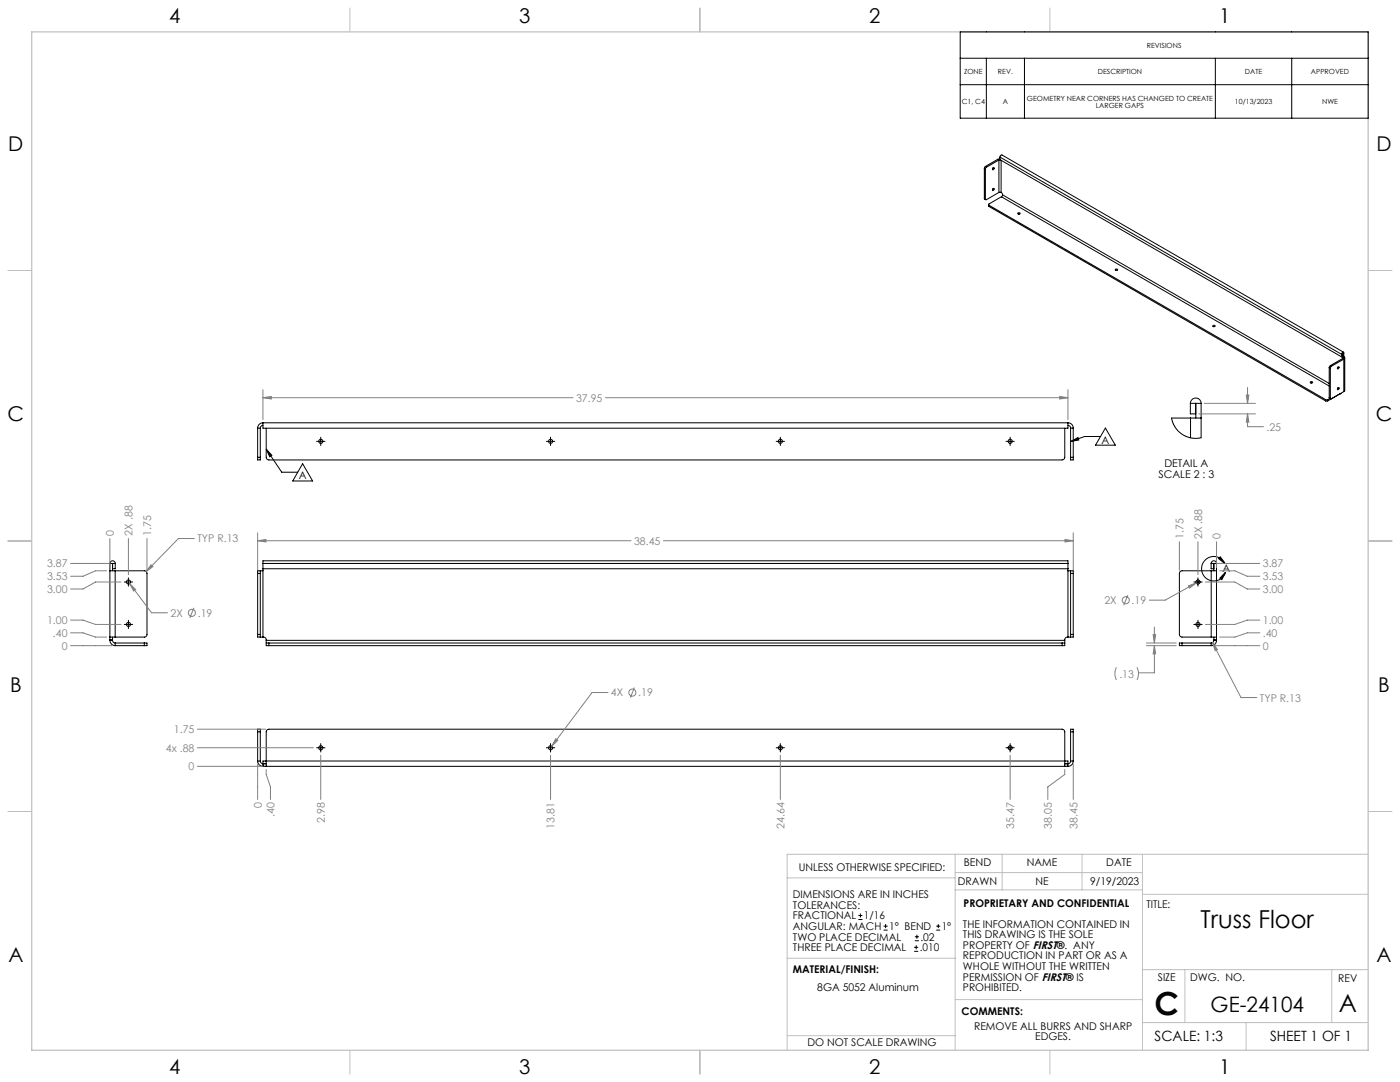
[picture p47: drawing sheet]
<svg xmlns="http://www.w3.org/2000/svg" width="559mm" height="432mm" viewBox="0 0 559 432" stroke-linecap="round" stroke-linejoin="round" font-family="sans-serif">
<defs><g id="words">
<text font-size="12.7" x="460.9" y="405.2">C</text>
<g font-size="9.9">
<text x="479.2" y="370.2">Truss Floor</text>
<text x="534.3" y="404.1">A</text>
</g>
<text font-size="8.5" x="483.2" y="404">GE-24104</text>
<g font-size="8.1">
<text x="67.6" y="9.3">4</text>
<text x="207.3" y="9.3">3</text>
<text x="347" y="9.3">2</text>
<text x="486.7" y="9.3">1</text>
<text x="3.3" y="60.1">D</text>
<text x="549.4" y="60.1">D</text>
<text x="3" y="168">C</text>
<text x="549.1" y="168">C</text>
<text x="4" y="276">B</text>
<text x="550.1" y="276">B</text>
<text x="3.3" y="383.9">A</text>
<text x="549.4" y="383.9">A</text>
<text x="67.6" y="428.4">4</text>
<text x="207.3" y="428.4">3</text>
<text x="347" y="428.4">2</text>
<text x="486.7" y="428.4">1</text>
</g>
<g font-size="5.6">
<text x="460.9" y="415.2">SCALE: 1:3</text>
<text x="507" y="415.2">SHEET 1 OF 1</text>
</g>
<g font-size="4.2" fill="#808080">
<text x="229.9" y="160.3">37.95</text>
<text x="505.5" y="171.9">.25</text>
<text x="45.5" y="213.7" transform="rotate(-90 45.5 213.7)">0</text>
<text x="52.9" y="213.7" transform="rotate(-90 52.9 213.7)">2X .88</text>
<text x="60.3" y="213.7" transform="rotate(-90 60.3 213.7)">1.75</text>
<text x="472.4" y="215" transform="rotate(-90 472.4 215)">1.75</text>
<text x="479.8" y="215" transform="rotate(-90 479.8 215)">2X .88</text>
<text x="487.2" y="215" transform="rotate(-90 487.2 215)">0</text>
<text x="78.8" y="216.5">TYP R.13</text>
<text x="253.1" y="217.4">38.45</text>
<text x="18.8" y="226.4">3.87</text>
<text x="504" y="226.4">3.87</text>
<text x="18.8" y="231.5">3.53</text>
<text x="504" y="231.5">3.53</text>
<text x="18.8" y="236.6">3.00</text>
<text x="504" y="236.6">3.00</text>
<text x="440.8" y="241.1">2X</text>
<text x="451.7" y="241.1">.19</text>
<text x="18.8" y="249.1">1.00</text>
<text x="68" y="246.1">2X</text>
<text x="78.9" y="246.1">.19</text>
<text x="504" y="249.1">1.00</text>
<text x="21.1" y="254.2">.40</text>
<text x="504" y="254.2">.40</text>
<text x="24.6" y="259.2">0</text>
<text x="504" y="259.2">0</text>
<text x="446.8" y="270.4">.13</text>
<text x="243.9" y="277.9">4X</text>
<text x="254.8" y="277.9">.19</text>
<text x="502.9" y="280">TYP R.13</text>
<text x="69.4" y="292.6">1.75</text>
<text x="66.2" y="300">4x .88</text>
<text x="75.3" y="307.4">0</text>
<text x="104.5" y="322.6" transform="rotate(-90 104.5 322.6)">0</text>
<text x="109.6" y="326.1" transform="rotate(-90 109.6 326.1)">.40</text>
<text x="129.7" y="328.4" transform="rotate(-90 129.7 328.4)">2.98</text>
<text x="221.4" y="330.8" transform="rotate(-90 221.4 330.8)">13.81</text>
<text x="313.1" y="330.8" transform="rotate(-90 313.1 330.8)">24.64</text>
<text x="404.8" y="330.8" transform="rotate(-90 404.8 330.8)">35.47</text>
<text x="419.8" y="330.8" transform="rotate(-90 419.8 330.8)">38.05</text>
<text x="430" y="330.8" transform="rotate(-90 430 330.8)">38.45</text>
</g>
<g font-size="4.2">
<text x="439.7" y="177">A</text>
<text x="119.3" y="191.3">A</text>
<text x="462.4" y="190.7">SCALE 2 : 3</text>
<text x="464.8" y="186.5">DETAIL A</text>
<text x="487.9" y="228.2">A</text>
<text x="318.8" y="347.7">UNLESS OTHERWISE SPECIFIED:</text>
<text x="384.7" y="345.7">BEND</text>
<text x="409.9" y="345.7">NAME</text>
<text x="441.6" y="345.7">DATE</text>
<text x="382.3" y="353.3">DRAWN</text>
<text x="413.4" y="353.3">NE</text>
<text x="435.1" y="353.3">9/19/2023</text>
<text x="316.5" y="358.5">DIMENSIONS ARE IN INCHES</text>
<text x="316.5" y="362.7">TOLERANCES:</text>
<text x="384.6" y="361.9">PROPRIETARY AND CONFIDENTIAL</text>
<text x="457.6" y="362.3">TITLE:</text>
<text x="316.5" y="371.2">ANGULAR: MACH</text>
<text x="316.5" y="366.9">FRACTIONAL</text>
<text x="344.8" y="366.9">1/16</text>
<text x="354.9" y="371.2">1° BEND</text>
<text x="375.9" y="371.2">1°</text>
<text x="384.4" y="370.2">THE INFORMATION CONTAINED IN</text>
<text x="316.5" y="375.4">TWO PLACE DECIMAL</text>
<text x="367.4" y="375.4">.02</text>
<text x="384.4" y="374.4">THIS DRAWING IS THE SOLE</text>
<text x="316.5" y="379.6">THREE PLACE DECIMAL</text>
<text x="367.1" y="379.6">.010</text>
<text x="384.4" y="378.6">PROPERTY OF FIRST®. ANY</text>
<text x="384.4" y="382.9">REPRODUCTION IN PART OR AS A</text>
<text x="316.5" y="388.4">MATERIAL/FINISH:</text>
<text x="384.4" y="387.1">WHOLE WITHOUT THE WRITTEN</text>
<text x="326.2" y="395.6">8GA 5052 Aluminum</text>
<text x="384.4" y="391.3">PERMISSION OF FIRST® IS</text>
<text x="384.4" y="395.6">PROHIBITED.</text>
<text x="462.2" y="391.3">SIZE</text>
<text x="475.1" y="391.3">DWG. NO.</text>
<text x="534.1" y="391.8">REV</text>
<text x="383.8" y="405.1">COMMENTS:</text>
<text x="388.8" y="410.9">REMOVE ALL BURRS AND SHARP</text>
<text x="322.3" y="417.6">DO NOT SCALE DRAWING</text>
<text x="413.2" y="415.2">EDGES.</text>
</g>
<g font-size="2.8">
<text x="457.8" y="19">REVISIONS</text>
<text x="384.8" y="29.6">ZONE</text>
<text x="398.3" y="29.6">REV.</text>
<text x="438.2" y="29.6">DESCRIPTION</text>
<text x="496.9" y="29.6">DATE</text>
<text x="523.3" y="29.6">APPROVED</text>
<text x="383.9" y="41.5">C1, C4</text>
<text x="400.3" y="41.5">A</text>
<text x="409.9" y="40.1">GEOMETRY NEAR CORNERS HAS CHANGED TO CREATE</text>
<text x="492.9" y="41.5">10/13/2023</text>
<text x="527.7" y="41.5">NWE</text>
<text x="437.4" y="42.9">LARGER GAPS</text>
</g>
</g></defs>
<g fill="none" stroke="#c0c0c0" stroke-width=".4">
<path d="M139.7 3.2v9.5M279.4 3.2v9.5M419.1 3.2v9.5M3.1 107.9h9.6M546.1 107.9h9.5M3.1 215.9h9.6M546.1 215.9h9.5M3.1 323.8h9.6M546.1 323.8h9.5M314.2 350.3h67M381.2 340.9v78.2M381.2 355.1h74.8"/>
<path d="M381.2 348.2h74.8M400 340.9v14.2M431.9 340.9v14.2M456 340.9v78.2M456 356.9h90.1M546.1 340.9h-231.9v78.2M314.2 382.4h67.2M381.2 398.9h74.8M456 387h90.1M472.9 387v21.1M531.6 387v21.1M139.7 419.1v9.6"/>
<path d="M279.4 419.1v9.6M314.2 413.3h67M419.1 419.1v9.6M456 408.1h90.1M497.4 408.1v11"/>
</g>
<path d="M12.7 12.7h533.4v406.4h-533.4z" fill="none" stroke="#c0c0c0" stroke-width=".5"/>
<g fill="none" stroke="#000" stroke-width=".4">
<path d="M383.3 12.7h162.8v34.5h-162.8zM383.3 23.2h162.8M383.3 33.8h162.8M393.7 23.2v24M408.9 23.2v24M485.1 23.2v24M515.6 23.2v24M392.9 79.1l.6 .6M392.9 67.2l.4 .3M392.9 79.1l.4 .3M392.9 67.2v11.9M393.3 66.4l-.4 .8"/>
<path d="M393.3 67.5v11.9M393.3 66.4l.5 .3M393.8 66.7l-.5 .8M396.3 75.3l.3-.1a.39 .39 0 0 1 .1 .6 .39 .39 0 0 1-.6 0zM396.3 67l.3-.1a.39 .39 0 0 1 .1 .6 .39 .39 0 0 1-.6 0zM396.3 67l-.2 .4M396.3 75.3l-.2 .4M398.3 63.6l.4 .3M398.3 63.6l-5 2.8M398.7 76.8l-5 2.9-.4-.3M398.7 76.8h.9M398.7 63.9l-4.9 2.8"/>
<path d="M398.7 63.9v12.9M399.1 62.7l.3-.6 .5-.3 136.4 78.7M399.1 63.4l-.8 .2M399.1 62.7l136.4 78.7M399.1 62.7v1l136.4 78.7M399.2 63.7l-.5 .2M399.6 76.8l.6 1M399.6 64v12.8M399.7 78.5l-4.9 2.9v.5M399.7 78.5l130.8 75.6M400.2 77.8l-.5 .7M400.2 77.8l130.3 75.2"/>
<path d="M394.6 81.6l.2 .8M394.8 81.9l134.3 77.6M394.8 81.9v.5M394.8 82.4l134.3 77.6M406.4 84.9h.3a.33 .33 0 0 1 .5 .3 .33 .33 0 0 1-.5 .2l-.4-.1zM406.5 85.4h.4M445.2 107.5l.8-.1 .1 .3a.51 .51 0 0 1-.5 .2 .51 .51 0 0 1-.4-.4zM445.4 107.9h.4M484.2 129.9l.5-.1 .3 .4a.44 .44 0 0 1-.6 .2 .44 .44 0 0 1-.2-.5zM484.3 130.4h.4M523 152.4a.44 .44 0 0 1 .5-.2 .44 .44 0 0 1 .3 .6h-.5zM523.2 152.8h.5"/>
<path d="M529.1 159.5h.9M529.1 160h.9M529.1 159.5v.5M530 159.5v.5M530.5 158.6l.6 .6M530.5 146.7l.5 .2M530.5 158.6l.5 .3M530.5 146.7v11.9M530.8 159l-.8 .5M531 145.9l-.5 .8M531 158.9l.1 .3 .3-.1M531 145.9l.4 .3"/>
<path d="M531 146.9v12M531.4 146.2l-.4 .7M533.9 155h.1M534 154.8l.3-.1a.4 .4 0 0 1 .1 .6 .4 .4 0 0 1-.6 0zM534 146.5l.3-.1a.4 .4 0 0 1 .1 .5 .4 .4 0 0 1-.6 .1zM534 146.5l-.2 .4M534 154.8l-.2 .4M534.9 157.1h.1M535 157.1h-.1M535.5 141.4v1M535.9 141.1h.1M535.9 141.1l-.4 .3"/>
<path d="M535.9 142.1l-.4 .3M535.9 141.1v2M535.9 143.1l.5 .2M535.9 143.1l-4.9 2.8M536.4 140.9v-.2a.61 .61 0 0 0-.7 0 .61 .61 0 0 0-.2 .7M536.4 142.3a.55 .55 0 0 1 .4 .5 .55 .55 0 0 1-.4 .5M536.4 142.3l-.5 .3v.5M536.4 143.3l-5 2.9M536.4 140.9v1.4M536.4 143.3v13M536.4 156.3l-6.4 3.7M536.4 140.9l-.5 .2"/>
<path d="M536.8 142.8v13l-.4 .5M102.8 170.9v11.6M102.8 170.9h1.1M103.9 170.9v11.6M105 168.7v2.2h321.3v-2.2M105 169.8l-.8 .3-.3 .8M105 168.7a2.11 2.11 0 0 0-2.2 2.2M105 168.7h321.3M106.3 179.2l2.2 2.5-.8 .6zM106.3 170.9v11.6l.4 .9 .6 .2h316.6l.8-.4 .3-.7v-11.6M106.3 179.2l6.2 9.3h6.3M126.4 176.1h3.3"/>
<path d="M128 174.5v3.3M218.1 176.1h3.3M219.7 174.5v3.3M309.8 176.1h3.3M311.5 174.5v3.3M401.5 176.1h3.3M403.2 174.5v3.3M426.3 168.7a2.05 2.05 0 0 1 2.1 2.2M426.3 169.8a1.02 1.02 0 0 1 1 1.1M427.3 170.9v11.6M427.3 170.9h1.1M427.3 176.2l3-1.6 .3 1z"/>
<path d="M428.4 170.9v11.6M439.2 174.2h-6.3l-5.6 2M441.2 170.8l4 6.9h-7.9zM475.1 161a2.15 2.15 0 0 1 2.2-2.2 2.15 2.15 0 0 1 2.1 2.2M475.1 161h4.3M475.1 161v4.2h2.1M475.2 166.8h4.2M475.2 166.8v7.9M477.3 161h.1M477.2 161l.1 5.8M479.4 161v13.7l-1.6 .2-2.5-.1-3.2-1.3-1.7-1.3-1.3-1.6-.9-1.7-.6-2 7.6-.1M102.8 182.5v1.1h1.1v-1.1"/>
<path d="M102.8 182.5h1.1M120.8 185.1l4 6.8h-8zM427.3 182.5v1.1h1.1v-1.1M427.3 182.5h1.1M43.9 227.8h2.1M43.9 224.9a1.08 1.08 0 0 1 1-1.1 1.08 1.08 0 0 1 1.1 1.1M43.9 224.9h2.1M43.9 224.9v29.3M44.9 224.9h.1M44.9 224.9v2.9M46 227.8h11.6a1.02 1.02 0 0 1 1.1 1v24.4a1.02 1.02 0 0 1-1.1 1h-11.6M46 227.8v26.4"/>
<path d="M46 224.9v2.1h-1.1M49.6 232.3h3.4M51.3 230.6v3.3M102.8 228.8h1.1M102.8 228.8v24.4M103.9 227.8h-1.1v1M103.9 227.8v1M103.9 227.8h1.1M103.9 228.8v24.4M105 224.9v-1.1h321.3v1.1M105 224.9v29.3M105 224.9h321.3"/>
<path d="M105 227h321.3M426.3 227.8h1M426.3 224.9v29.3M427.3 227.8h1.1v1M427.3 227.8v1M427.3 228.8h1.1M427.3 228.8v24.4M428.4 228.8v24.4M476.5 232.3h3.3M478.2 230.6v3.3M483.4 224.9a1.08 1.08 0 0 1 1.1-1.1 1.08 1.08 0 0 1 1.1 1.1M483.4 224.9h2.2"/>
<path d="M483.4 224.9v2.1h1.1M483.4 227.8h-11.6l-.9 .4-.2 .6 .2 25 .7 .4h11.8M483.4 227.8h2.2M483.4 227.8v26.4M484.5 224.9h.1M484.5 224.9v2.9M485.6 224.9v29.3M486.3 222.9l.8-.7 1.8 2.8zM488.9 225a4.9 4.9 0 0 0-7.6-1.8 4.9 4.9 0 0 0 .5 7.8 4.9 4.9 0 0 0 7.4-2.6M489.2 228.4l-1.5 3-.8-.6zM43.9 254.2h2.1M43.9 254.2v1.1"/>
<path d="M43.9 255.6a2.17 2.17 0 0 0 2.1 2.1M43.9 255.6h1M43.9 255.3v.3M43.9 255.3h1M44.9 254.2v1.1M44.9 255.6l.3 .7 .8 .3M44.9 255.3v.3M46 256.6h11.6M46 257.7h11.6M46 256.6v1.1M49.6 249.2h3.4M51.3 247.5v3.4"/>
<path d="M57.6 256.6h1.1v1.1h-1.1M57.6 256.6v1.1M102.8 253.2v1h1.1M102.8 253.2h1.1M103.9 253.2v1M103.9 254.2h1.1M105 254.2a1.14 1.14 0 0 1 1.3 1.4M106.3 256.6v1.1h1M106.3 256.6h1M106.3 255.6v1M106.3 255.6h318.7M107.3 256.6v1.1"/>
<path d="M107.3 256.6h316.6M107.3 257.7h316.6M423.9 256.6h1.1M423.9 256.6v1.1M425 256.6v1.1h-1.1M425 255.6v1M426.3 254.2h1M426.3 254.2a1.1 1.1 0 0 0-1.3 1.4M427.3 253.2v1M427.3 253.2h1.1M428.4 253.2v1h-1.1M471.8 256.6h-1.1v1.1h1.1"/>
<path d="M471.8 256.6h11.6M471.8 257.7h11.6M471.8 256.6v1.1M476.5 249.2h3.3M478.2 247.5v3.4M483.4 254.2h2.2M483.4 256.6v1.1M484.5 254.2v1.1M484.5 255.6a1.02 1.02 0 0 1-1.1 1M484.5 255.6h1.1M484.5 255.3h1.1M484.5 255.3v.3"/>
<path d="M485.6 254.2v1.1M485.6 255.6a2.11 2.11 0 0 1-2.2 2.1M485.6 255.3v.3M102.8 292.1v-1.1h1.1v1.1M102.8 292.1v11.6M102.8 292.1h1.1M103.9 292.1v11.6M126.4 298.4h3.3M128 296.8v3.3M218.1 298.4h3.3M219.7 296.8v3.3M309.8 298.4h3.3"/>
<path d="M311.5 296.8v3.3M401.5 298.4h3.3M403.2 296.8v3.3M427.3 292.1v-1.1h1.1v1.1M427.3 292.1v11.6M427.3 292.1h1.1M428.4 292.1v11.6M102.8 303.7a2.11 2.11 0 0 0 2.2 2.1M102.8 303.7h1.1M103.9 303.7a1.02 1.02 0 0 0 1.1 1.1h1.3h-1.1v1M105 305.8v-2.1h321.3v2.1M105 305.8h.2"/>
<path d="M105.2 305.8h1.1M106.3 305.8v-13.7l.3-.8 .7-.3h316.6l.8 .3 .3 .8v13.7M106.3 305.8h318.7M425 305.8h1M426 305.8h.3M427.3 303.7a.98 .98 0 0 1-1 1.1h-1.3h1v1M427.3 303.7h1.1M428.4 303.7a2.05 2.05 0 0 1-2.1 2.1"/>
<circle cx="128" cy="176.1" r=".82"/>
<circle cx="219.8" cy="176.1" r=".82"/>
<circle cx="311.5" cy="176.1" r=".82"/>
<circle cx="403.2" cy="176.1" r=".82"/>
<circle cx="51.3" cy="232.3" r=".82"/>
<circle cx="478.2" cy="232.3" r=".82"/>
<circle cx="51.3" cy="249.2" r=".82"/>
<circle cx="478.2" cy="249.2" r=".82"/>
<circle cx="128" cy="298.4" r=".82"/>
<circle cx="219.8" cy="298.4" r=".82"/>
<circle cx="311.5" cy="298.4" r=".82"/>
<circle cx="403.2" cy="298.4" r=".82"/>
</g>
<g fill="none" stroke="#808080" stroke-width=".4">
<path d="M105 158.7l3.3-.5v1zM105 155.5v12M105 158.7h123.7M241.7 158.7h184.6M423 158.2l3.3 .5-3.3 .5zM426.3 155.5v12M497.5 157.7h1l-.6 3.3zM497.9 154.6v6.4M478.5 165.2h22.6M480.7 161h20.4M497.9 165.2l.6 3.3h-1zM497.9 165.2v5.1h6.4"/>
<path d="M43.9 214.9v11.6M51.3 214.9v14.4M58.7 214.9v12.7M77.6 214.9h-6.4l-12.9 13.2M102.8 215.8l3.4-.5v1zM102.8 212.6v15M102.8 215.8h149.1M264.8 215.8h163.6M425.1 215.3l3.3 .5-3.3 .5zM428.4 212.6v15M470.7 216.2v11.4M478.2 216.2v13.1"/>
<path d="M485.6 216.2v10.3M28.2 224.9h15.5M42.6 227.8h-4.5l-5 2.2h-4.9M48.3 232.3h-10.2l-5 2.8h-4.9M51.8 232.9l2.4 2.4-.9 .6zM51.8 232.9l8.7 11.6h6.4M60.3 225.4l.7 .7-2.7 2zM450.1 237.5l-1.6 4M474.3 233.8l3.1-1.1-2.6 2zM477.4 232.7l-12.3 6.8h-6.4M481.1 232.3h11.8l4.9 2.8h5M485.8 224.9h17"/>
<path d="M486.8 227.8h6.1l4.9 2.2h5M28.2 257.7h16.5M28.2 252.6h4.9l5 1.6h4.5M28.2 247.5h4.9l5 1.7h10.2M77.4 242.6l-1.6 4M457.6 257.7h11.9M457.6 256.6h11.9M460.3 253.3h1l-.5 3.3zM460.8 257.7l.5 3.2h-1zM460.8 257.7v10.8h-6.4M460.8 250.3v6.3M483.9 256.5l2 2.7-.9 .4z"/>
<path d="M483.9 256.5l11.4 21.9h6.4M484.7 257.7h18.1M502.8 252.6h-5l-4.9 1.6h-6.1M502.8 247.5h-5l-4.9 1.7h-11.8M242.7 276.4h-6.4l-16.1 21.4M253.2 274.4l-1.6 4M445.6 266.3l-.6 2 .1 1.4 .5 1.7M453.8 266.3l.6 2.3-.6 2.8M78.8 291h27.2M78.8 298.4h46.3M221.8 294.8l.8 .7-2.4 2.3zM78.8 305.8h26.2"/>
<path d="M102.8 305v14.1M106.3 307.1v2l1.6 4.9v5.1M128 301.4v17.7M219.7 301.4v17.7M311.5 301.4v17.7M403.2 301.4v17.7M425 307.1v2l-6.8 4.9v5.1M428.4 305v14.1"/>
<circle cx="449.3" cy="239.5" r="1.4"/>
<circle cx="76.6" cy="244.6" r="1.42"/>
<circle cx="252.4" cy="276.4" r="1.41"/>
</g>
<path d="M486.3 222.9l.8-.7 1.8 2.8zM489.2 228.4l-1.5 3-.8-.6zM106.3 179.2l2.2 2.5-.8 .6zM427.3 176.2l3-1.6 .3 1z" fill="#000"/>
<path d="M102.8 215.8l3.4-.5v1zM425.1 215.3l3.3 .5-3.3 .5zM51.8 232.9l1.5 3 .9-.6zM60.3 225.4l-2 2.7 2.7-2zM474.3 233.8l.5 .9 2.6-2zM483.9 256.5l1.1 3.1 .9-.4zM460.8 257.7l.5 3.2h-1zM460.3 253.3h1l-.5 3.3zM105 158.7l3.3-.5v1zM423 158.2l3.3 .5-3.3 .5zM221.8 294.8l-1.6 3 2.4-2.3zM497.9 165.2l.6 3.3h-1zM497.5 157.7h1l-.6 3.3z" fill="#808080"/>
<g fill="none" stroke="#000" stroke-width=".4">
<path d="M342.6 367h1.6M342.6 365.4h1.6M343.4 364.6v1.5M352.7 371.2h1.6M352.7 369.6h1.6M353.5 368.8v1.6M364.9 379.7h1.6M364.9 378.1h1.6M365.2 375.4h1.6M365.2 373.8h1.6M365.7 377.3v1.5M366 373v1.6"/>
<path d="M373.7 371.2h1.6M373.7 369.6h1.6M374.5 368.8v1.6"/>
</g>
<use href="#words"/>
</svg>
